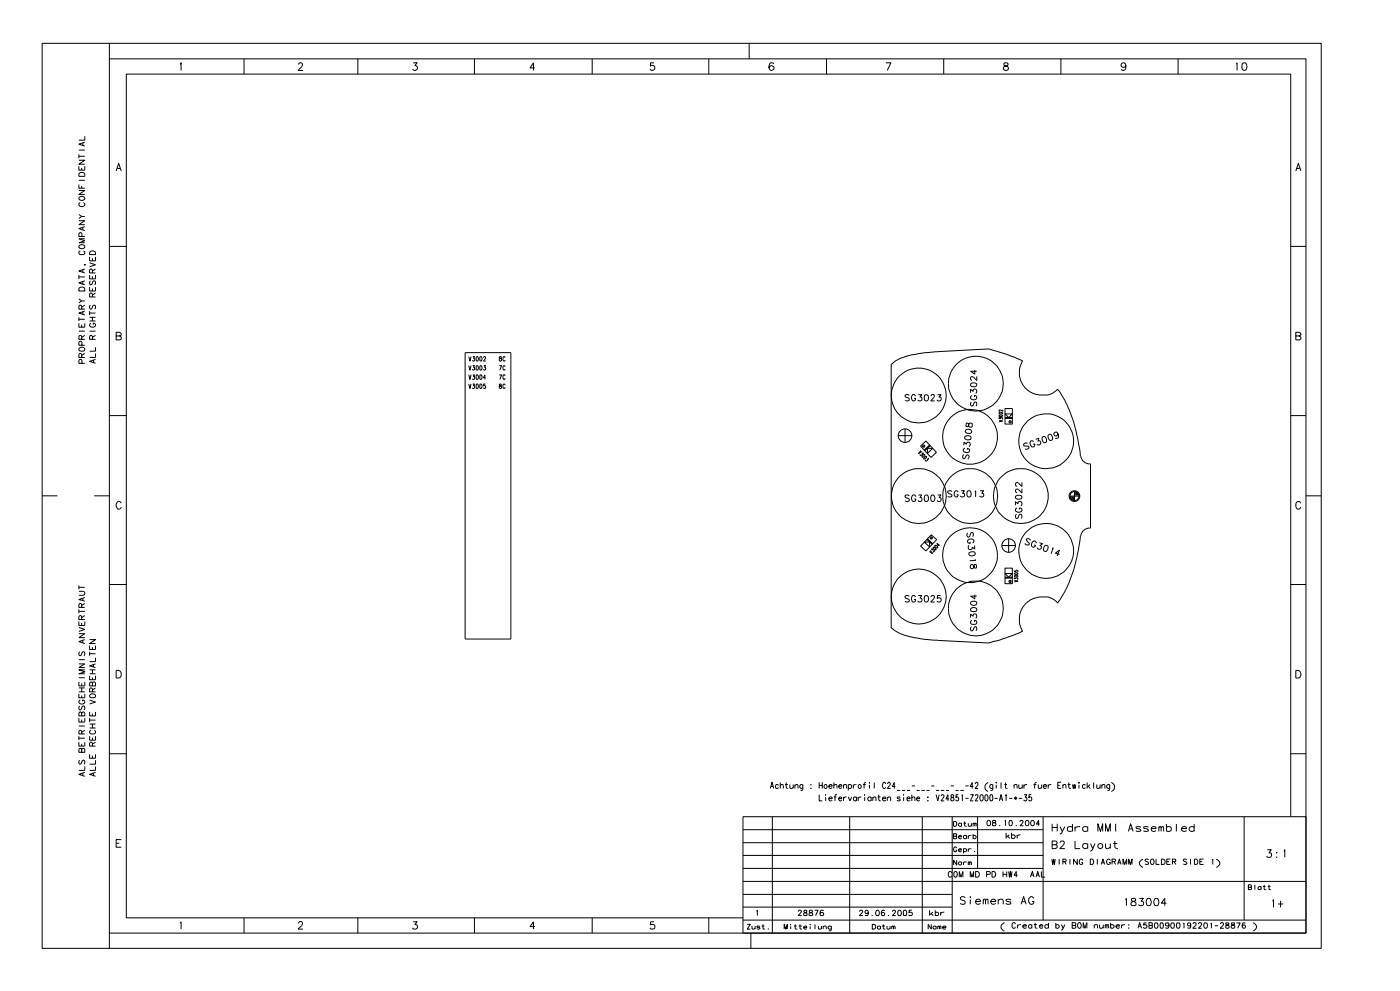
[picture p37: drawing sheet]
<svg xmlns="http://www.w3.org/2000/svg" width="420mm" height="297mm" viewBox="0 0 420 297" stroke-linecap="round" stroke-linejoin="round" font-family="sans-serif">
<g fill="none" stroke="#000" stroke-width=".3">
<path d="M12.6 13h383.6v271.3h-383.6zM32.8 17.6h358.8v262.1h-358.8zM32.8 13v4.6M54 19.2l.3-.4v2.3M73.2 17.6v4.6M89.4 19.3l.5-.5 .6 .1 .2 .3-.2 .8-1.1 1.1h1.5M107.3 17.6v4.6M123.9 18.8h1.2l-.7 .9a.75 .75 0 0 1 .6 1.1 .75 .75 0 0 1-1.3-.1M142.3 17.6v4.6M177.6 17.6v4.6M196.1 18.8h-1l-.1 1a.77 .77 0 0 1 1.2 0 .77 .77 0 0 1-.1 1.2 .77 .77 0 0 1-1.2-.3M212.5 17.6v4.6"/>
<path d="M224.6 13v4.6M232 19.2l-.2-.3a.78 .78 0 0 0-1.1 .3 1.11 1.11 0 0 0-.2 1.2 1.11 1.11 0 0 0 .9 .7 .76 .76 0 0 0 .7-.8 .76 .76 0 0 0-.8-.7 .76 .76 0 0 0-.7 .7M247.8 17.6v4.6M265.6 18.8h1.6l-1.1 2.3M283 17.6v4.6M301.1 18.9v.7l.6 .2a.64 .64 0 0 1 .7 .6 .64 .64 0 0 1-.5 .7l-.9-.2a.56 .56 0 0 1 .2-1l.9-.3 .2-.4a.86 .86 0 0 0-1.2-.3zM318.1 17.6v4.6M337.6 19.6a.72 .72 0 0 1-1 .6 .72 .72 0 0 1-.3-1.2 .72 .72 0 0 1 1.2 .2l.1 .4a1.09 1.09 0 0 1-.7 1.5l-.7-.3M353.3 17.6v4.6M370.7 19.2l.3-.4v2.3M372.7 18.9a.71 .71 0 0 1 1 .3 1.17 1.17 0 0 1-.6 1.9l-.6-.4-.1-.9zM160.4 20.3h-1.5l1.1-1.5v2.3"/>
<path d="M23.7 57.1h1.7l-1.7 1.2h1.7M23.7 55.3v1.1h1.7M23.7 49.8v1.2h1.7v-1.2M23.7 48h1.7l-1.7 1.2h1.7M23.7 46.3v1.1M23.7 54h1.7M23.7 46.8h1.7M23.7 45h1.7M23.7 59.2a.87 .87 0 0 1 1.1-.4 .87 .87 0 0 1 .5 1 .89 .89 0 0 1-1 .3 .89 .89 0 0 1-.6-.9zM23.7 52a.99 .99 0 0 1 1.7 .3v.6h-1.7zM24.5 50.3v.7M24.5 55.7v.7"/>
<path d="M24.8 42.9v.6M25.4 42.6l-1.7 .6 1.7 .6M25.4 40.8v1.2h-1.7M34.8 51.3l.8-2.3 .8 2.3M35.2 50.5h.9M388.6 51.3l.7-2.3 .8 2.3M388.8 50.5h.9M23.7 66.2h1.7l-1.7 1.1h1.7M23.7 64.3l.8 .6M23.7 73.7a.87 .87 0 0 1 1.1-.4 .87 .87 0 0 1 .5 1 .89 .89 0 0 1-1 .3 .89 .89 0 0 1-.6-.9zM24.1 75.2l-.4 .4v.5l.4 .2h.9l.3-.2 .1-.5-.4-.4M24.1 60.7a.61 .61 0 0 0-.4 .7 .61 .61 0 0 0 .6 .5h.5a.61 .61 0 0 0 .6-.5 .61 .61 0 0 0-.4-.7"/>
<path d="M24.5 64.9h.9M24.5 64.9l-.8 .6M24.6 70.9l-.1-.9-.5-.3-.3 .4v.8h1.7M24.8 68.2v.7M25.3 79.4h.5M25.4 67.9l-1.7 .6 1.7 .6M25.4 71.6h-1.7l1.7 .6-1.7 .6h1.7M26.9 77v1.2h1.7v-1.2M26.9 78.8l1.7 .6-1.7 .6M27 75.6a.95 .95 0 0 1 1.1-.3 .95 .95 0 0 1 .5 1h-1.7zM27.7 77.4v.8M32.8 73.9h5.1"/>
<path d="M387 73.9h4.6M23.7 96.9v1.2h1.7v-1.2M23.7 82.4v1.2M23.7 95.1v1.1M23.7 99.3h1.7M23.7 95.7h1.7M23.7 89.6l.8 .6M23.7 83h1.7M23.7 86.4a.99 .99 0 0 1 1.7 .2v.6h-1.7zM24.5 92.7l-.1-1.1h-.6l-.1 1.1h1.7M24.5 97.3v.8M24.5 90.2h.9"/>
<path d="M24.5 90.2l-.8 .6M24.8 80.8v.8M24.8 84.4v.8M24.8 93.5v.8M25.4 93.2l-1.7 .6 1.7 .6M25.4 84.2l-1.7 .6 1.7 .6M25.4 80.6l-1.7 .6 1.7 .6M25.4 91.5l-.9 .6M26.9 86v1.2h1.7v-1.2M26.9 82.4v1.2h1.7v-1.2M26.9 93.2v1.2M26.9 99.3h1.7"/>
<path d="M26.9 95.1h1.7M26.9 96.2h1.7M26.9 93.8h1.7M27.1 91.5l-.2 .4 .2 .8 .4-.2 .6-1h.3l.2 .4-.2 .8M27.1 84.2l-.2 .4 .2 .8 .4-.2 .6-1h.3l.2 .4-.2 .8M27.3 96.9a.61 .61 0 0 0-.4 .7 .61 .61 0 0 0 .6 .5h.5a.6 .6 0 0 0 .7-.6 .6 .6 0 0 0-.7-.6v.4M27.7 89l-.1-1-.6-.1-.1 1.1h1.7M27.7 81.8l-.1-1-.6-.1-.1 1.1h1.7M27.7 82.8v.8M27.7 86.5v.7M27.7 95.1v1.1M28.6 87.8l-.9 .6"/>
<path d="M28.6 80.6l-.9 .6M23.7 104.4a.87 .87 0 0 1 1.1-.4 .87 .87 0 0 1 .5 1 .89 .89 0 0 1-1 .3 .89 .89 0 0 1-.6-.9zM24.5 107.1l-.1-1-.6-.1-.1 1.1h1.7M24.5 101.7l-.1-1-.6-.1-.1 1.1h1.7M24.6 108.9l-.1-1-.7-.1-.1 1.1h1.7M24.6 103.5l-.1-1-.7-.1-.1 1.1h1.7M25.4 105.9l-.9 .6M25.4 100.5l-.9 .6M27.7 101.7l-.1-1-.6-.1-.1 1.1h1.7M28.1 108v.7M28.6 107.7l-1.7 .6 1.7 .6M28.6 104.1v1.2h-1.7"/>
<path d="M28.6 105.9v1.2h-1.7M28.6 100.5l-.9 .6M34.8 100.7h1l.5 .3v.7l-.5 .2h-1v-2.3h1l.5 .3v.6l-.5 .2M139.5 105.7h13.7v85.8h-13.7zM140.6 106.9l.3 1.3 .4-1.3M140.6 109.6l.3 1.3 .4-1.3M140.6 112.3l.3 1.4 .4-1.4M140.6 115.1l.3 1.3 .4-1.3M141.8 106.9h.5l-.3 .5 .4 .4-.3 .4-.4-.2M141.8 109.6h.5l-.3 .5a.39 .39 0 0 1 .3 .6 .39 .39 0 0 1-.6 0M141.8 112.4h.5l-.3 .5a.37 .37 0 0 1 .3 .5 .37 .37 0 0 1-.6 .1M141.8 115.1h.5l-.3 .5h.2a.44 .44 0 0 1 .1 .6 .44 .44 0 0 1-.5 .2l-.1-.2"/>
<path d="M142.9 107l.1-.1a.65 .65 0 0 1 .5 .7 .65 .65 0 0 1-.6 .5zM142.9 109.7l.1-.1a.65 .65 0 0 1 .5 .7 .65 .65 0 0 1-.6 .6zM142.9 112.4h.1a.65 .65 0 0 1 .5 .7 .65 .65 0 0 1-.6 .6zM142.9 115.2l.1-.1a.65 .65 0 0 1 .5 .7 .65 .65 0 0 1-.6 .6zM144 107l.1-.1a.65 .65 0 0 1 .5 .7 .65 .65 0 0 1-.6 .5zM144 109.7l.1-.1a.65 .65 0 0 1 .5 .7 .65 .65 0 0 1-.6 .6zM144 112.4h.1a.65 .65 0 0 1 .5 .7 .65 .65 0 0 1-.6 .6zM144 115.2l.1-.1a.65 .65 0 0 1 .5 .7 .65 .65 0 0 1-.6 .6zM145 107.2l.2-.3 .4 .1v.4l-.6 .8h.7M145.1 109.6h.5l-.3 .5a.39 .39 0 0 1 .3 .6 .39 .39 0 0 1-.6 0M145.6 115.1h-.5l-.1 .6 .2-.2a.43 .43 0 0 1 .4 .6 .43 .43 0 0 1-.6 .2v-.1M145.7 113.2h-.7l.4-.8v1.3"/>
<path d="M149.7 107v.2a.58 .58 0 0 1 .6 .4 .58 .58 0 0 1-.2 .6l-.4-.1v-.5l.6-.3v-.3zM149.7 109.6h.7l-.5 1.3M149.7 112.4h.7l-.5 1.3M149.8 115.2v.3a.52 .52 0 0 1 .5 .4 .52 .52 0 0 1-.2 .5l-.4-.1v-.4l.6-.4v-.3zM151.5 107.2l-.3-.3-.4 .3v.7l.3 .3 .4-.3M151.5 109.9l-.3-.3-.4 .3 .1 .9 .3 .1 .3-.3M151.5 112.6l-.3-.3-.4 .3 .2 1.1h.2l.3-.3M151.5 115.4l-.3-.3-.4 .3 .2 1h.2l.3-.3M272.7 118.6a.75 .75 0 0 0-1.3 0l.2 .4 1.1 .6-.2 .5-.7 .1-.4-.3M274.5 118.7a.61 .61 0 0 0-.7-.5 .61 .61 0 0 0-.5 .8v.4a.62 .62 0 0 0 .6 .8 .62 .62 0 0 0 .6-.8h-.4M275.4 118.3h1l-.5 .7a.62 .62 0 0 1 .6 .7 .62 .62 0 0 1-.9 .5l-.4-.4M277.4 118.4l.3-.1a.9 .9 0 0 1 .7 1 .9 .9 0 0 1-1 .8l-.3-.8z"/>
<path d="M279.2 118.7l.3-.5h.4l.3 .4-1.1 1.6h1.2M281.1 118.3h1l-.6 .7a.62 .62 0 0 1 .7 .7 .62 .62 0 0 1-.8 .5l-.4-.4M291 117.7v-1l.8 .6 .1-.5a.65 .65 0 0 1 1 .1 .65 .65 0 0 1-.3 1M291.1 115l.8-.2a.76 .76 0 0 1 1 .6 1.03 1.03 0 0 1-1 .5 1.03 1.03 0 0 1-.9-.6zM291.5 118.6a.65 .65 0 0 0-.5 .7 .65 .65 0 0 0 .7 .5h.5a.64 .64 0 0 0 .7-.6 .64 .64 0 0 0-.7-.6v.4M292.3 110.9v1.2l-1.3-.8h1.9M292.9 112.8v1.3l-.9-1-.6-.2-.4 .3v.5l.5 .3M388.6 100.7h.9l.6 .4a.61 .61 0 0 1-.6 .8h-.9v-2.3h.9l.4 .3 .2 .4-.6 .4M32.8 124.6h5.1M269.4 130.6h4.1M271.4 128.6v4M276 133.7l1.7-1.5 3.1 3.4-1.6 1.5z"/>
<path d="M276.1 135l-.7 .9 1.1-.6M276.6 135.6l.3 .3-.4 .1a.32 .32 0 0 1-.2 .5 .32 .32 0 0 1-.4-.2l.1-.1M276.6 136.5l.5-.3a.59 .59 0 0 1 0 .6 .59 .59 0 0 1-.6 .2zM277.1 137.3l.6-.5h.1a.56 .56 0 0 1-.2 .6 .56 .56 0 0 1-.6 0zM278.2 134.4h1.5l-1.6 1.5zM278.2 137.3l.3 .2-.4 .2a.32 .32 0 0 1-.2 .4 .32 .32 0 0 1-.4-.1l.1-.1M278.8 133.4l-1.7 1.5M278.8 133.5l-1.6 1.5M278.9 133.6l-1.6 1.5M289 136.3a.62 .62 0 0 0-.4 .7 .62 .62 0 0 0 .6 .4l.6-1a.51 .51 0 0 1 .8 .4l-.4 .8M289 133.5l.1-1 .7 .6a.63 .63 0 0 1 1-.4 .63 .63 0 0 1-.3 1.1M289.3 134.4a.6 .6 0 0 0-.5 .7 .6 .6 0 0 0 .7 .5l.4 .1a.64 .64 0 0 0 .8-.6 .64 .64 0 0 0-.6-.7l-.1 .4"/>
<path d="M289.4 130.8l.8-.2a.91 .91 0 0 1 1 .7 1.03 1.03 0 0 1-1.1 .5 1.03 1.03 0 0 1-.9-.8zM289.6 128.9l.8-.3a.87 .87 0 0 1 1 .9l-.2 .2a1.45 1.45 0 0 1-1.7-.1zM289.8 126.9l-.1 .9h.6l.6-1 .6 .2v1h-.8l-.3-1.1zM291.3 120.5l-.3 .4 .3 .8 .6-.3 .5-.9h.2l.3 .4-.3 .8M299.6 125.6v-.4l.4 .2v-.2h.5l.2 .2-.3 .3M299.6 124.5l.8-.1 .3 .3-1 .1zM299.6 123.7a.56 .56 0 0 1 .6-.2 .56 .56 0 0 1 .4 .5l-.9 .1zM299.6 125.9l1.1 .3-1.1 .2M300.7 122.8v.5l-1-.4-.1 .3 .2 .1M301.4 122.5h2.2v4.6h-2.2zM301.4 124.1h2.2l-1.1 1.1zM301.4 125.4h2.2"/>
<path d="M301.4 125.2h2.2M301.4 125.3h2.2M308.1 132.9l-.2-.1a.67 .67 0 0 0-1 .7l1.6 .4v.5l-.3 .2h-.8M310 132.4l-.4-.3a.95 .95 0 0 0-.8 .9 .95 .95 0 0 0 .8 1l.5-.1 .2-.6-.1-.3-.4 .2M310.6 131.7l.9-.4-.2 .9a.66 .66 0 0 1 .8 .8 .66 .66 0 0 1-1.2 .2M312.7 130.9l.5-.1a1.46 1.46 0 0 1 .6 1.6l-.3 .2a1.04 1.04 0 0 1-.9-.6 1.04 1.04 0 0 1 .1-1.1zM314.3 130.4l.3-.2a.96 .96 0 0 1 1 .7 .96 .96 0 0 1-.4 1.1l-.6-.1-.2-.5zM317.2 129.9a.62 .62 0 0 1-.2 .7 .62 .62 0 0 1-.7 0 .6 .6 0 0 1 0-1 .6 .6 0 0 1 .9 .3 .96 .96 0 0 1-.1 1.4l-.5 .1-.1-.1M324 136.7a44.8 44.8 0 0 0-5.2-17.5l-1.6-2.5-1.6 1.2-1.4 .5h-2.5a6.9 6.9 0 0 1-6-5.8l.1-2.7 .8-1.8-5-2-5.2-1.5-14.3 .8a41.8 41.8 0 0 0-12.5 2.2l-2.4 1.6v79a13.9 13.9 0 0 0 8.2 3.1l4.6 .6 16.4 .8 5.2-1.5 5-2-.8-2.1-.1-2.2a6.8 6.8 0 0 1 6.1-6l3 .2 1.5 .8 .9 .8 .6-.8 2.2-3.9 1.9-5.1 1.5-6 .6-4.3M324.1 136.7a2.73 2.73 0 0 0 2.9 2.4v19.2a2.73 2.73 0 0 0-2.9 2.3M387 124.6h4.6M12.6 148.6h4.6"/>
<path d="M28.2 148.6h4.6M36.4 150.8a.79 .79 0 0 0-1-.5 .79 .79 0 0 0-.6 .9v.6l.4 .7a.72 .72 0 0 0 1.2-.5M272.7 148.7a.73 .73 0 0 0-1.3 0l.2 .4 1.1 .6v.4l-.5 .2-.8-.2M274.6 148.9a.65 .65 0 0 0-.8-.5 .65 .65 0 0 0-.5 .7 .76 .76 0 0 0 .2 1 .76 .76 0 0 0 1 0l.1-.6h-.4M275.4 148.4h1l-.5 .7a.62 .62 0 0 1 .5 1 .62 .62 0 0 1-1.1-.1M277.4 148.4a.97 .97 0 0 1 1.1 .7 .97 .97 0 0 1-.6 1.2l-.5-.1-.2-.2-.1-.8zM279.3 148.4h.3a1 1 0 0 1 .8 .9 1 1 0 0 1-.8 1l-.4-.3-.1-.5zM281.2 148.4h.9l-.5 .7a.62 .62 0 0 1 .5 1 .62 .62 0 0 1-1.1-.1M285.4 147.3l-.4-.2-.8 .2 .3 .6 .9 .5v.3l-.4 .3-.8-.3M287.3 147.5a.61 .61 0 0 0-.7-.4 .61 .61 0 0 0-.5 .7v.5a.6 .6 0 0 0 .6 .7 .6 .6 0 0 0 .6-.7h-.4M288.1 147.1h1.1l-.5 .8a.62 .62 0 0 1 .5 .9 .62 .62 0 0 1-1.1 .1l-.1-.3M290.2 159.7l-.2 .3a.64 .64 0 0 0 .5 1l.6-1.2 .6-.1a.78 .78 0 0 1-.1 1.1"/>
<path d="M290.2 147.2l.4-.1a.98 .98 0 0 1 .6 1 .98 .98 0 0 1-.8 .9 1.21 1.21 0 0 1-.2-1.8zM292.3 147.4l.3-.3v1.9M293.9 147.1h1l-.5 .8a.62 .62 0 0 1 .5 .9 .62 .62 0 0 1-1 .1l-.2-.3M304.5 151.4v-1l.8 .6a.62 .62 0 0 1 .7-.7 .62 .62 0 0 1 .4 .9l-.3 .4M304.6 148.7l.7-.3 .8 .1 .3 .6-.3 .4h-1.2l-.3-.1zM304.8 154.1l-.2 .3a.65 .65 0 0 0 .4 1l.8-1.3a.71 .71 0 0 1 .6 .5 .71 .71 0 0 1-.2 .8M305 152.3a.65 .65 0 0 0-.5 .7 .65 .65 0 0 0 .8 .5 .76 .76 0 0 0 1-.1 .76 .76 0 0 0-.1-1.1h-.5v.4M306.4 146.5v1.3l-.9-1a.55 .55 0 0 0-.9-.1 .55 .55 0 0 0 .1 .9l.3 .1M306.4 144.6v1.2l-1.1-1.1-.7 .1-.1 .6 .5 .3M320.7 148.7h3M321 148.8v.4M321.3 148.8v.8"/>
<path d="M321.6 148.8v1M321.9 148.8v1.3M322.2 147.2v2.9M322.4 147.3v1.2M322.8 147.4v1.1M323.1 147.7v.8M323.5 148.1v.4M390.1 150.8a.79 .79 0 0 0-.9-.5 .79 .79 0 0 0-.6 .9v.6a.77 .77 0 0 0 .6 .8 .77 .77 0 0 0 .9-.6M391.6 148.6h4.6M23.7 177.2h1.2l.5 .5-.2 .6-1.5 .1M23.7 175.5v1.1M23.7 176.1h1.7"/>
<path d="M24.8 179.3v.7M25.4 179.1l-1.7 .6 1.7 .5M32.8 175.2h5.1M272.7 178.8l-.6-.3-.7 .3 .2 .5 1.1 .6-.2 .5-.7 .1-.4-.3M274.5 178.9l-.2-.3a.83 .83 0 0 0-1 .4 .83 .83 0 0 0 .1 .9 .57 .57 0 0 0 .7 .5 .57 .57 0 0 0 .4-.7h-.4M275.4 178.5h1l-.5 .8h.2a.67 .67 0 0 1 .2 1 .67 .67 0 0 1-1.1-.2M277.1 162.5l1.7-.1v1.5zM277.4 178.6l.3-.1a1 1 0 0 1 .7 1 1 1 0 0 1-.7 1l-.5-.4-.1-.5zM277.9 161.7l1.6 1.5M278 161.6l1.6 1.5M278.1 161.5l1.6 1.4M279 165l.6 .9-.9-.6"/>
<path d="M279.2 164.7l.3-.2 .1 .4a.35 .35 0 0 1 .5 .1 .35 .35 0 0 1-.2 .5l-.1-.1M279.2 178.9l.3-.4h.4l.3 .3-.3 .7-.8 1h1.2M279.3 160.3l1.6 1.4-3.2 3.4-1.7-1.4zM279.9 164a.63 .63 0 0 1 .6 .9l-.6-.5zM280.4 163.4l.6 .3 .2 .4a.58 .58 0 0 1-.7 0 .58 .58 0 0 1-.1-.7zM281.6 163.2l-.3 .4-.3-.8 .7 .8M282.1 178.5h-1l-.1 .9a.68 .68 0 0 1 1.1-.1 .68 .68 0 0 1-.2 1 .68 .68 0 0 1-.9-.2M290.6 163.5l-.2 .3v.5a.61 .61 0 0 0 .7 .4 .61 .61 0 0 0 .4-.7l.8 .5-.1-1M290.6 165.7a1.45 1.45 0 0 1 1.7-.1l.2 .4a1.04 1.04 0 0 1-1 .7 1.04 1.04 0 0 1-1-.7zM290.9 162.4v.4a.65 .65 0 0 1-.8-.5 .65 .65 0 0 1 .7-.7h.7l.5 .3v.5l-.4 .4M291 169.4l.2-.1a.87 .87 0 0 1 1 .9l.6-.1v-.6l-.2-.3-.5 .2a.76 .76 0 0 1-.1 .8 .76 .76 0 0 1-.9 .2zM292.3 178.3v1.2l-1.3-.8h1.9"/>
<path d="M292.3 167.8l.3 .1-1.8 .2M300.4 163.5h4.1M301.4 170.3h2.2v4.6h-2.2zM301.4 171.9h2.2l-1.1 1.1zM301.4 173.3h2.2M301.4 173h2.2M301.4 173.2h2.2M302.5 161.4v4.2M304.2 173.9l1.1 .3-1.1 .2M304.2 173.6v-.3l.4 .1a.32 .32 0 0 1 .4-.2 .32 .32 0 0 1 .2 .5h-.1M304.2 172.7a.55 .55 0 0 1 .5-.3 .55 .55 0 0 1 .5 .4l-.8 .1zM304.2 171.9a.55 .55 0 0 1 .5-.3 .55 .55 0 0 1 .5 .5l-.8 .1z"/>
<path d="M304.2 171v.3l.5 .1v-.4a.34 .34 0 0 1 .4 0 .34 .34 0 0 1 .1 .4h-.1M309 162l-.1-.3a.75 .75 0 0 0-1.1-.1l.2 .6 .6 .6v.5h-.9l-.3-.5M310.8 162.8l-.3-.6a.92 .92 0 0 0-1.2 .7 .92 .92 0 0 0 .7 1.1l.5-.5-.4-.1M311.7 162.7l.9 .3-.7 .5 .2 .1a.63 .63 0 0 1-.2 1 .63 .63 0 0 1-.9-.5M313.3 163.6l.5-.2a.97 .97 0 0 1 .4 1.2 .97 .97 0 0 1-1 .6l-.3-.4zM315.5 164.5l.3-.3-.6 1.8M317.7 166.2l-1.2-.4 1.2-.9-.7 1.8M387 175.2h4.6M23.7 186.3v1.2h1.7v-1.2M23.7 182.7v1.1M23.7 199h1.7l-1.7 1.1h1.7M23.7 197.7h1.7"/>
<path d="M23.7 189.9h1.7l-1.7 1.2h1.7M23.7 188.1l1.7 .6-1.7 .6M23.7 183.2h1.7M23.9 195.4l-.2 .4 .2 .7 .4-.1 .6-1h.3l.2 .4-.2 .7M24.5 185.7l-.1-1-.6-.1-.1 1.1h1.7M24.5 182.1l-.1-1.1h-.6l-.1 1.1h1.7M24.5 186.7v.8M24.8 192v.6M25.4 191.7l-1.7 .6 1.7 .6M25.4 184.5l-.9 .6M25.4 180.9l-.9 .6M26.9 193.5v1.2h1.7v-1.2"/>
<path d="M26.9 191.7h1.7l-1.7 1.2h1.7M26.9 195.4v1.1M26.9 195.9h1.7M27.7 194v.7M28.1 199.2v.7M28.6 199l-1.7 .6 1.7 .5M28.6 197.1v1.2h-1.7M291 185.1v-1l.8 .6v-.4a.61 .61 0 0 1 .8-.2 .61 .61 0 0 1 .3 .8l-.3 .4M291.1 182.4a1.02 1.02 0 0 1 1-.3 1.02 1.02 0 0 1 .8 .7 1.03 1.03 0 0 1-1 .5 1.03 1.03 0 0 1-.9-.6zM291.1 180.5l.8-.3a.76 .76 0 0 1 1 .7 .98 .98 0 0 1-1 .6 .98 .98 0 0 1-.9-.8zM291.3 187.8l-.3 .5 .3 .8 .6-.3 .5-1a.72 .72 0 0 1 .5 .6 .72 .72 0 0 1-.3 .7M291.5 186l-.5 .4 .1 .5 .4 .2h1a.61 .61 0 0 0 .4-.7 .61 .61 0 0 0-.7-.4v.4"/>
<path d="M23.7 215.3v1.1h1.7v-1.1M23.7 208v1.2h1.7v-1.2M23.7 204.4v1.2h1.7v-1.2M23.7 217.6h1.7M23.7 206.2h1.7M23.7 207.4h1.7M23.7 203.1h1.7M23.9 211.6l-.2 .4 .2 .8 .4-.2 .6-1h.3l.2 .4-.2 .8M24.1 209.8a.61 .61 0 0 0-.4 .7 .61 .61 0 0 0 .6 .5h.5a.6 .6 0 0 0 .6-.6 .6 .6 0 0 0-.6-.6v.4M24.5 220l-.1-.9-.6-.1-.1 1h1.7M24.5 213.8l-.5-.4-.3 .4v.8h1.7v-.8l-.3-.4-.6 .4v.8M24.5 204.8v.8"/>
<path d="M24.5 206.2v1.2M24.5 208.5v.7M24.5 215.7v.7M25.4 200.8h-1.7l1.7 .6-1.7 .6h1.7M25.4 218.9l-.9 .6M26.9 213.4v1.2h1.7v-1.2M26.9 202.6v1.1h1.7v-1.1M26.9 217h1.7M26.9 218.2h1.7M26.9 215.3v1.1M26.9 215.8h1.7M26.9 209.8l1.7 .6-1.7 .6"/>
<path d="M26.9 200.8h1.7M26.9 202h1.7M27 208.3a.87 .87 0 0 1 1-.4 .87 .87 0 0 1 .6 1 .89 .89 0 0 1-1.1 .3 .89 .89 0 0 1-.5-.9zM27.3 218.9l-.4 .3 .1 .5 .3 .3h.9l.4-.3v-.5l-.4-.3M27.7 207.4l-.1-1-.6-.1-.1 1.1h1.7M27.7 204.8l-.2-.3h-.5l-.1 1.1h1.7v-.8l-.3-.4-.5 .2-.1 1M27.7 200.8v1.2M27.7 203.1v.6M27.7 213.9v.7M27.7 217v1.2M28.6 206.2l-.9 .6M34.8 200.9h.8a1.23 1.23 0 0 1 .8 1.2 1.23 1.23 0 0 1-.8 1.1h-.8z"/>
<path d="M388.6 200.9a1.27 1.27 0 0 1 1.4 .7 1.27 1.27 0 0 1-.3 1.5l-1.1 .1zM23.7 222.4v1.2h1.7v-1.2M23.7 220.7v1.2M23.7 221.3h1.7M23.9 227.9l-.2 .4 .2 .8 .4-.2 .6-1h.3l.2 .4-.2 .8M24.5 224.7l-.3-.4-.4 .1-.1 1.1h1.7v-.8l-.3-.4-.5 .2-.1 1M24.5 223v.6M24.8 231.8v.7M25.4 231.5l-1.7 .6 1.7 .6M25.4 229.7v1.2h-1.7M26.9 226.1v1.2h1.7v-1.2M26.9 220.7v1.2h1.7v-1.2"/>
<path d="M27.7 223.6l-.1-1-.6-.1-.1 1.1h1.7M27.7 221.1v.8M27.7 226.5v.8M28.1 231.8v.7M28.6 231.5l-1.7 .6 1.7 .6M28.6 229.7v1.2h-1.7M28.6 227.9v1.2h-1.7M28.6 222.4l-.9 .6M32.8 225.9h5.1M231 236.3l.5-1.8 .5 1.8M231.2 235.7h.6M233.5 235.4a.53 .53 0 0 0-.8 0 .53 .53 0 0 0 0 .7 .53 .53 0 0 0 .8 0"/>
<path d="M234 235.5l.4-.4 .4 .1 .1 1.1M234 234.6v1.7M235.4 235.1h.8M235.7 234.6v1.4l.6 .3M236.8 235.1l.1 1.1 .4 .1 .6-.3M237.9 235.1v1.2M238.4 235.5l.4-.4 .4 .1 .1 1.1M238.4 235.1v1.2M240.7 235.4a.53 .53 0 0 0-.7 0 .53 .53 0 0 0 0 .7 .53 .53 0 0 0 .7 0M240.7 235.1v1.7h-.6M243.2 235.1v.2zM243.2 236.2v.1z"/>
<path d="M245.6 238.2v1.9h1M245.6 235.4h1M245.6 234.5v1.8M246.6 234.5v1.8M247.4 235.1a.56 .56 0 0 1 .6 .6 .56 .56 0 0 1-.7 .5l-.2-.5zM247.5 238.3h.1M247.6 239v1.1M248.5 235.7h1a.57 .57 0 0 0-.6-.5 .57 .57 0 0 0-.5 .6 .57 .57 0 0 0 .5 .5l.6-.2M248.5 239.4h1a.57 .57 0 0 0-.6-.5 .57 .57 0 0 0-.5 .6 .57 .57 0 0 0 .5 .6l.6-.3M250 235.5l.5-.4 .4 .1 .1 1.1M250 234.6v1.7M250 238.9h.8"/>
<path d="M251 238.2l-.5 .1-.1 .2v1.6M251.5 235.7h.9a.47 .47 0 0 0-.4-.6 .47 .47 0 0 0-.5 .6l.1 .4 .3 .2 .5-.2M251.5 239.4h.9a.47 .47 0 0 0-.4-.5 .47 .47 0 0 0-.5 .5l.1 .4 .3 .3 .5-.3M252.9 235.5l.5-.4 .4 .1 .1 1.1M252.9 235.1v1.2M252.9 238.9v1.2M253.9 238.9l-.6 .1-.4 .4M254.4 235.4a.57 .57 0 0 1 .8-.1 .57 .57 0 0 1 0 .9 .57 .57 0 0 1-.8-.1M254.4 235.1v1.8M254.4 238.9l.5 1.2 .5-1.2M255.9 235.1v1.2M256.8 235.1l-.6 .1-.3 .5"/>
<path d="M256.8 239.1a.53 .53 0 0 0-.7 0 .53 .53 0 0 0 0 .8 .53 .53 0 0 0 .7-.1M256.8 238.9v1.2M257.3 238.9v1.2M257.7 235.1a.56 .56 0 0 1 .6 .6 .56 .56 0 0 1-.7 .5l-.3-.5zM258.3 238.9l-.6 .1-.4 .4M258.8 235.1h.8M259.3 238.2v.2zM259.3 239v1.1M259.7 234.6l-.6 .3v1.4M260.7 234.5v.2zM260.7 235.2v1.1M261.2 239.1a.57 .57 0 0 0-.8-.1 .57 .57 0 0 0 0 .9 .57 .57 0 0 0 .8-.1"/>
<path d="M261.2 238.9v1.2M261.7 239.2l.5-.3 .4 .1 .1 1.1M261.7 238.9v1.2M262.2 234.6v1.7M263.2 238.9h.8M263.5 238.2v1.5l.6 .4M264.6 239.4h.9a.47 .47 0 0 0-.4-.6 .47 .47 0 0 0-.5 .6l.1 .4 .3 .3 .5-.3M265.5 235l-.2-.5a.97 .97 0 0 0-.7 .9 .97 .97 0 0 0 .7 .9l.2-.4M266.1 239.2l.5-.3 .4 .1 .1 1.1M266.1 238.9v1.2M266.1 235l.3-.5h.3l.3 .4-.9 1.4h1M268.5 235.7h-.9l.6-1.1v1.7"/>
<path d="M269 236.9h.9M269.9 239.1l-.3-.2-.6 .2 .9 .5v.4l-.5 .1-.4-.3M270.5 236.9h.9M270.9 238.3h.1M271 239v1.1M272 239.4h.9l-.3-.5-.6 .2v.7l.3 .3 .6-.3M272 236.9h.9M273.4 239.2l.4-.3 .5 .1v1.1M273.4 235.6h.9M273.4 238.2v1.9M274.9 239.4h.9a.47 .47 0 0 0-.5-.5 .47 .47 0 0 0-.4 .5v.4l.4 .3 .5-.3M274.9 236.9h.9"/>
<path d="M276.3 236.9h1M277.8 236.9h1M278.2 238.8v.2zM278.2 239.9v.2v-.2M279.3 235.6h.9M280.7 236.9h.9M280.7 238.2l.5 1.9 .4-1.9M282.1 236.9h1.1M282.2 238.6v-.1a.43 .43 0 0 1 .6-.3 .43 .43 0 0 1 .2 .7l-.9 1.2h1.1M283.7 236.9h.9M284.6 239.5h-.9l.6-1.3v1.9M285.1 235.6h.9"/>
<path d="M285.2 238.3v.6a.66 .66 0 0 1 .7 .4 .66 .66 0 0 1-.2 .8 .56 .56 0 0 1-.6-.6 .56 .56 0 0 1 .7-.5l.1-.7zM286.5 236.9h1M287.4 238.2h-.7l-.1 .8a.52 .52 0 0 1 .8 .1 .52 .52 0 0 1-.1 .7 .52 .52 0 0 1-.8-.1M288 236.9h1M288.4 238.5l.2-.3v1.9M289.5 235.6h.9M289.5 239.3h.9M290.9 238.2h1l-1 1.9h1M291.9 235.7h-1l.6-1.1v1.7M292.5 235l.2-.5 .5 .2v.5l-.8 1.1h.9M292.5 238.6l.2-.4 .5 .2-.1 .8-.7 .9h.9M294.1 238.3l.1-.1a1.03 1.03 0 0 1 .6 .9 1.03 1.03 0 0 1-.6 1l-.4-.8z"/>
<path d="M295.5 238.3l.2-.1a1.03 1.03 0 0 1 .6 .9 1.03 1.03 0 0 1-.6 1l-.4-.4zM296.3 234.5a1.51 1.51 0 0 0-1 1.4 1.51 1.51 0 0 0 1 1.4M297 238.3h.5l.1 .2v1.2l-.3 .4-.3-.1-.2-.7zM297.7 235.4a.53 .53 0 0 0-.8 0 .53 .53 0 0 0 0 .7 .53 .53 0 0 0 .8 0M297.7 235.1l-.1 1.7h-.6M298.2 239.3h1M298.7 234.5v.2zM298.7 235.2v1.1M299.8 239.5h.6M300.2 234.6v1.7M301.2 235.1h.7M301.5 234.6v1.4l.1 .2 .5 .1"/>
<path d="M301.5 238.5l.2-.3v1.9M302.6 239.3h1M304.1 235.5l.4-.4 .4 .1 .1 1.1M304.1 235.1v1.2M304.1 239l.9 .5M304.6 238.7v1.1M305 239l-.9 .5M305.5 235.1l.1 1.1 .4 .1 .5-.3M305.5 239.3h1M306.5 235.1v1.2M307 235.1v1.2M307.1 238.2h.8l-.4 .8a.52 .52 0 0 1 .4 .7 .52 .52 0 0 1-.9 0"/>
<path d="M308 235.1l-.6 .1-.4 .5M309.2 238.2h-.6v.8a.52 .52 0 0 1 .7 .1 .52 .52 0 0 1-.1 .7 .52 .52 0 0 1-.7-.1M309.9 235.1h.9M310.8 234.6l-.6 .3v1.4M311.3 235.1l.1 1.1 .5 .1 .5-.3M312.4 235.1v1.2M312.9 235.7h.9a.47 .47 0 0 0-.5-.6 .47 .47 0 0 0-.4 .6l.3 .6 .6-.2M314.3 235.1v1.2M315.2 235.1l-.6 .1-.3 .5M317.2 235.4h.6M318.2 234.5h-1v1.8h1M318.7 235.5l.4-.4 .5 .1v1.1"/>
<path d="M318.7 235.1v1.2M320.2 235.1h.8M320.5 234.6v1.4l.6 .3M321.6 235.1l.2 1.2 .3-1.2 .3 1.2 .1-1.2M323.5 234.5v.2zM323.5 235.2v1.1M325.5 235.4a.53 .53 0 0 0-.8 0 .53 .53 0 0 0 0 .7 .53 .53 0 0 0 .8 0M326 234.6v1.7M326.3 235.7l.6 .6M326.8 235.1l-.8 .9M327.9 234.6v1.7M328.9 235.1l.1 1.1 .5 .1 .4-.3"/>
<path d="M329.9 235.1v1.2M330.4 235.5l.4-.4 .4 .1 .1 1.1M330.4 235.1v1.2M332.8 235.4a.53 .53 0 0 0-.8 0 .53 .53 0 0 0 0 .7 .53 .53 0 0 0 .8 0M332.8 235.1l-.1 1.7h-.6M333.3 234.5a1.51 1.51 0 0 1 .9 1.4 1.51 1.51 0 0 1-.9 1.4M387 225.9h4.6M34.8 252.8h1M36.4 251.7h-1.6v2.2h1.6M222.8 244.8h168.8v34.9h-168.8zM222.8 256.4h90M222.8 252.6h90"/>
<path d="M222.8 248.7h90M231.6 244.8v34.9M254.8 244.8v34.9M276.5 244.8v34.9M285.5 244.8v34.9M285.9 246.2h.6a.8 .8 0 0 1 .4 .8 .8 .8 0 0 1-.4 .7h-.6zM285.9 250.6l.9 .1v.6l-.3 .1h-.6v-1.5l.9 .1v.6h-.3M286.9 254.2a.47 .47 0 0 0-.6-.4 .47 .47 0 0 0-.4 .6v.4a.47 .47 0 0 0 .5 .5 .47 .47 0 0 0 .5-.5h-.4M286.9 257.8v1.5l-1-1.5v1.5M287.4 250.8l.9-.1a.5 .5 0 0 0-.7-.2 .5 .5 0 0 0 0 .8 .5 .5 0 0 0 .7-.2M287.4 254.8h.9a.47 .47 0 0 0-.6-.4 .47 .47 0 0 0-.3 .6 .47 .47 0 0 0 .7 .3l.2-.2M287.5 258.5l.6-.2 .2 .7a.49 .49 0 0 1-.7 .2 .49 .49 0 0 1-.1-.7z"/>
<path d="M288.3 246.9l-.7-.2a.49 .49 0 0 0-.1 .8 .49 .49 0 0 0 .8-.1M288.3 246.7v1M288.9 254.5a.51 .51 0 0 1 .8-.1 .51 .51 0 0 1 0 .8 .51 .51 0 0 1-.8-.1M288.9 246.7h.8M288.9 254.4v1.4M288.9 258.3v1M289.2 246.2v1.2l.6 .3M289.8 250.6l-.3-.2-.6 .2 .2 .7 .4 .1 .3-.3M289.8 258.3h-.6l-.3 .4M289.8 250.4v1M290.4 246.7v.9l.5 .1 .4-.3M290.4 258.6v-.3h.4v.3"/>
<path d="M290.4 250.4v1M290.4 254.4v.9M290.4 258.3v1M290.8 259.3l.1-1h.3l.1 1M291.3 250.4l-.6 .1-.3 .3M291.3 254.4l-.9 .1v.3M291.3 246.7v1M291.8 247l.1-.3h.3l.1 .3M291.8 250.6a.5 .5 0 0 1 .7-.1 .5 .5 0 0 1 0 .8 .5 .5 0 0 1-.7-.2M291.8 246.7v1M291.8 250v1.4M292.3 255.2h.1"/>
<path d="M292.3 247.7l.1-1h.3v1M293.1 244.8v15.5M296.2 246a.73 .73 0 0 1 .9 .7 .73 .73 0 0 1-.9 .7l-.3-.6zM297.7 246v.5l.9 .3v.6h-1v-.6l1-.5-.3-.4zM299.7 240.1l.5-1.9 .5 1.9M299.7 247.4h.1M301.3 246.2l.2-.3v1.6M301.7 249.6v1.7M302.1 250.6l.7 .7M302.6 250.2l-.9 .8M302.7 246a.79 .79 0 0 1 .9 .5 .79 .79 0 0 1-.5 1l-.5-.2zM303.3 250.5a.6 .6 0 0 1 .9-.2 .6 .6 0 0 1 0 .9 .6 .6 0 0 1-.9-.1"/>
<path d="M303.3 249.6v1.7M304.7 247.4h.1M305 250.2v1.1M305.8 246.3l.4-.4 .5 .2-.1 .6-.8 .8h1.1M306 250.2l-1 .4M307.7 246a.73 .73 0 0 1 .9 .7 .73 .73 0 0 1-.9 .7l-.2-.6zM309.3 246a.73 .73 0 0 1 .9 .7 .73 .73 0 0 1-.9 .7l-.2-.6zM311.8 247h-1l.6-1.1v1.6M312.8 244.8v31M315.4 257.5l.3 1.6 .2-1.6 .3 1.6 .2-1.6M315.5 253.2h.9a.61 .61 0 0 1 .6 .7l-.6 .5h-.9v-2.3l1.3 .1 .2 .5-.2 .4-.4 .1M315.5 248h1.5"/>
<path d="M315.5 246.9v2.3M317 246.9v2.3M317.6 257.5v1.6M317.9 252.6l.4-.5 .7 .1 .1 .3-.2 .8-1.1 1.1h1.5M317.9 247.8l.6 1.4M318.7 258.3l.9-.1v-.5l-.9-.2v1.6M319.2 258.3l.5 .8M319.3 247.8l-.9 1.9-.6 .3M320.8 257.5v1.6M321.6 248a.82 .82 0 0 0-1.2-.1 .82 .82 0 0 0 0 1.2l.7 .1 .5-.3M321.6 247v2.2M322.4 247.8v1.4"/>
<path d="M322.4 252.1v2.3h1.5M323 257.5v1.6l-1.1-1.6v1.6M323.9 247.8a1.41 1.41 0 0 0-1.5 .6M324.6 257.9a.52 .52 0 0 0-.6-.4 .52 .52 0 0 0-.4 .6l.3 .9 .7-.1v-.4h-.3M326.2 248a.82 .82 0 0 0-1.3-.1 .82 .82 0 0 0 .1 1.2l.7 .1 .5-.3M326.2 253.2a.83 .83 0 0 0-1.3-.2 .83 .83 0 0 0 0 1.2 .83 .83 0 0 0 1.3-.2M326.2 247.8v1.4M326.2 252.8v1.6M326.9 257.5a.85 .85 0 0 1 1 .6 .85 .85 0 0 1-.5 1h-.5zM327 252.8l.7 1.6M328.4 252.8l-.9 2-.6 .3M329 257.5v1.6"/>
<path d="M329.2 249.2v-2.3l.8 2.3 .7-2.3v2.3M330.2 259.1l.5-1.6 .5 1.6M330.4 258.6h.7M331.5 249.2v-2.3l.8 2.3 .6-2.3v2.3M331.5 252.8l.1 1.4a.96 .96 0 0 0 1.3-.3M332.9 257.9a.56 .56 0 0 0-.6-.4 .56 .56 0 0 0-.5 .6v.4a.55 .55 0 0 0 .6 .6 .55 .55 0 0 0 .5-.6h-.4M332.9 252.8v1.6M333.4 258.3l1-.1 .1-.4-.4-.3h-.7v1.6M333.8 252.8h1.3M334 258.3l.5 .8M334.3 252.1v1.8l.9 .5M334.5 246.9v2.3"/>
<path d="M335.1 259.1l.5-1.6 .6 1.6M335.3 258.6h.7M336.7 259.1v-1.6l.6 1.6 .5-1.6v1.6M338.4 249.2l.6-2.3 .8 2.3M338.4 259.1v-1.6l.5 1.6 .6-1.6v1.6M338.6 248.4h.9M342.1 248l-.5-.2h-.9v.5l1 .1 .4 .5-.5 .3-1-.3M342.8 257.5l-.4 .2a1.18 1.18 0 0 0-.7 1.2 1.18 1.18 0 0 0 1.1 1.1M344.4 248l-.5-.2h-.9v.5l.9 .1 .5 .5-.5 .3-1-.3M344.4 257.8l-.4-.3-.6 .3 .2 .4 .7 .2 .1 .5-.4 .2-.6-.2M345.2 248.4h1.5a.78 .78 0 0 0-1.1-.6 .78 .78 0 0 0-.4 1.1 .78 .78 0 0 0 1.2 .2l.3-.2M345.2 257.6l.2-.1a.77 .77 0 0 1 .7 .9 .77 .77 0 0 1-.9 .6l-.2-.5z"/>
<path d="M346.7 257.5v1.6h1M347.5 248.2l.3-.4h.2l.2 .4M347.5 247.8v1.4M348.2 249.2v-1l.3-.4h.4v1.4M348.3 257.5a.86 .86 0 0 1 1 .4 .86 .86 0 0 1-.3 1.1l-.7 .1zM349.8 248a.79 .79 0 0 1 1.2-.1 .79 .79 0 0 1-.1 1.2l-.7 .1-.4-.3M349.8 247v2.2M349.9 258.3h.6M351 257.5h-1.1v1.6h1.1M351.6 258.3l.9-.1v-.6l-.9-.1v1.6M352.1 258.3l.5 .8M352.7 247v2.2"/>
<path d="M354.3 248.4h1.5a.78 .78 0 0 0-1.1-.6 .78 .78 0 0 0-.3 1.1 .78 .78 0 0 0 1.1 .2l.3-.2M355.9 257.8l-.4-.3-.5 .1v.5l.6 .2 .3 .6-.4 .2-.6-.2M357 257.5v1.6M358.1 248a.84 .84 0 0 0-1.3-.1 .84 .84 0 0 0 0 1.2 .84 .84 0 0 0 1.3-.2M358.1 247v2.2M358.2 257.5a.85 .85 0 0 1 1 .6 .85 .85 0 0 1-.5 1h-.5zM359.8 258.3h.7M360.9 257.5h-1.1v1.6h1.1M363.5 257.8l.2-.3v1.6M364.7 257.5l.3 .2a1.18 1.18 0 0 1 .8 1.2 1.18 1.18 0 0 1-1.1 1.1M373.1 244.8v31M380 254.7h1.2l-.7 .9a.72 .72 0 0 1 .8 .7 .72 .72 0 0 1-.6 .8 .72 .72 0 0 1-.9-.5"/>
<path d="M382.8 255.5v.2zM382.8 256.8v.2zM385 255.1l.3-.4v2.3M387 244.8v-222.6h-349.1v252.9h184.9M32.8 279.7v4.6M54 276.7l.3-.4v2.2M73.2 275.1v4.6M89.4 276.8l.3-.4a.67 .67 0 0 1 1 .1 .67 .67 0 0 1-.2 1l-1.1 1h1.5M107.3 275.1v4.6M123.9 276.3h1.2l-.7 .8a.74 .74 0 0 1 .8 .7 .74 .74 0 0 1-.6 .8 .74 .74 0 0 1-.9-.5M142.3 275.1v4.6M160.4 277.7h-1.5l1.1-1.4v2.2"/>
<path d="M177.6 275.1v4.6M196.1 276.3h-1l-.1 .9a.78 .78 0 0 1 1.2 0 .78 .78 0 0 1-.1 1.1 .78 .78 0 0 1-1.2-.2M212.5 275.1v4.6M222.8 275.8h168.7M222.8 264.2h168.8M222.8 271.9h62.7M222.8 268.1h62.7M222.8 260.3h90M224.1 277.1h.9l-.9 1.4h.9M225.2 279.7v4.6M225.5 277.6l.1 .8 .4 .1 .4-.3M226.4 277.6v.9"/>
<path d="M226.9 273.2l.2-.4v1.6M227.9 277.7h-.9v.2l.8 .2 .1 .2-.4 .2-.6-.2M228.4 277.6h.8M228.8 277.1v1.1l.6 .3M230.3 278.4h.1M235.1 278.5v-1.4l.6 1.4 .4-1.4v1.4M237 277.1h.1M237.1 277.7v.8M238.1 277.6h.8M238.4 277.1v1.1l.6 .3M239.4 273.2l.3-.4h.4l.2 .4-1 1.2h1.1M239.6 277.6h.8"/>
<path d="M239.9 277.1v1.1l.6 .3M241 278h.9a.48 .48 0 0 0-.6-.4 .48 .48 0 0 0-.3 .7 .48 .48 0 0 0 .8 .1l.1-.1M241.2 272.9v.5l.6 .2 .1 .8h-.7l-.2-.2 .2-.6 .7-.2v-.5zM242.8 272.9v.5l.6 .2 .3 .3-.2 .5h-.7l-.2-.2 .3-.6 .7-.4-.1-.3zM242.9 277.1h.1M242.9 277.7v.8M244.3 272.8h1l-.8 1.6M244.4 277.1v1.4M245.4 277.6l.1 .8 .4 .1 .4-.3M246.3 277.6v.9M246.8 277.8l.5-.2 .4 .1 .1 .8M246.8 277.6v.9"/>
<path d="M246.9 273.1l-.1-.2a.84 .84 0 0 0-1 .5 .84 .84 0 0 0 .4 1h.5a.53 .53 0 0 0 0-.8 .53 .53 0 0 0-.8 .3M249.3 277.7a.53 .53 0 0 0-.7-.2 .53 .53 0 0 0-.3 .7 .53 .53 0 0 0 .6 .3l.4-.2M249.3 277.6l-.1 1.2-.7 .1M257.8 273.2a.44 .44 0 0 1 .5-.4 .44 .44 0 0 1 .3 .6l-.9 1h1.1M260.4 273.4a.51 .51 0 0 1-.7 .4 .51 .51 0 0 1-.2-.8 .51 .51 0 0 1 .8 .1l.1 .7-.3 .6-.7-.1M261.5 274.3h.1M261.6 277.1h.5a.75 .75 0 0 1 .5 .7 .75 .75 0 0 1-.5 .7h-.5zM262.8 272.9a.83 .83 0 0 1 1 .5 .83 .83 0 0 1-.4 1h-.6l-.1-.2-.1-.6zM264 277.7a.51 .51 0 0 0-.7-.1 .51 .51 0 0 0 0 .8 .51 .51 0 0 0 .7-.1M264 277.6v.9M264.5 277.6h.9M264.9 277.1v1.1l.6 .3"/>
<path d="M265.2 273.1l-.1-.2a.83 .83 0 0 0-.9 .5 .83 .83 0 0 0 .3 1h.5a.5 .5 0 0 0 0-.8 .5 .5 0 0 0-.7 .3M266 277.6l.1 .8 .4 .1 .4-.3M266.4 274.3h.1M266.9 277.6v.9M267.4 277.8l.3-.2 .2 .2M267.4 277.6v.9M267.7 273.2l.2-.4 .5 .1-.1 .8-.7 .7h1M267.9 278.5l.2-.9 .3 .2v.7M269.4 272.9a.83 .83 0 0 1 1 .5 .83 .83 0 0 1-.4 1h-.6l-.1-.2-.1-.6zM271 272.9a.83 .83 0 0 1 1 .5 .83 .83 0 0 1-.4 1h-.6l-.1-.2zM273.4 272.8h-.7l-.1 .8a.57 .57 0 0 1 .8 0 .57 .57 0 0 1-.1 .8h-.6l-.2-.2M278.8 272.8v1.6"/>
<path d="M279.2 273.8l.7 .6M279.3 277.1v1.4l-1-1.4v1.4M279.8 273.4l-1 .8M280.4 273.6a.57 .57 0 0 1 .9 0 .57 .57 0 0 1-.1 .8l-.8-.1M280.4 272.8v1.6M280.7 277.7a.51 .51 0 0 0-.8-.1 .51 .51 0 0 0 0 .8 .51 .51 0 0 0 .8-.1M280.7 277.6v.9M281.2 277.8l.3-.2 .2 .2M281.2 277.6v.9M281.7 278.5l.2-.9 .2 .1v.8M282.1 273.4v1M282.6 278h1.1a.51 .51 0 0 0-.7-.5 .51 .51 0 0 0-.3 .8 .51 .51 0 0 0 .8 .1l.2-.1"/>
<path d="M283.2 273.4l-1 .2-.1 .2M285.4 261.6a.56 .56 0 0 0-.6-.4 .56 .56 0 0 0-.5 .6v.4a.56 .56 0 0 0 .5 .7 .56 .56 0 0 0 .6-.4M286.4 261.2a.86 .86 0 0 1 .7 .9 .86 .86 0 0 1-.7 .8l-.4-.4v-.9zM287.6 262.9v-1.7l.5 1.7 .6-1.7v1.7M289.4 269.1a.8 .8 0 0 0-.8-.4 .8 .8 0 0 0-.6 .6l.4 .5 .8 .2 .2 .7a.89 .89 0 0 1-1.4 0M290.9 268.8v.2zM290.9 262.9v-1.7l.6 1.7 .5-1.7v1.7M290.9 269.6v1.4M292.6 261.2h.5a.93 .93 0 0 1 .6 .9 .93 .93 0 0 1-.6 .8h-.5zM292.6 270.2h1.4a.78 .78 0 0 0-1.1-.6 .78 .78 0 0 0-.3 1.2 .78 .78 0 0 0 1.1 .2l.3-.3M294.8 269.9l.3-.4h.2l.2 .4M294.8 269.5v1.5"/>
<path d="M295.5 271v-1.1l.4-.4 .3 .1 .1 1.4M295.9 262.1h.9l.1-.7-1-.2v1.7M297 270.2h1.6a.78 .78 0 0 0-1.1-.6 .78 .78 0 0 0-.4 1.2 .78 .78 0 0 0 1.2 .2l.3-.3M297.5 261.2h.6a.93 .93 0 0 1 .5 .9 .93 .93 0 0 1-.5 .8h-.6zM299.3 269.9a1.11 1.11 0 0 1 1.4-.3l.1 1.4M299.3 269.5v1.5M300.8 262.1h1.1M300.8 261.2v1.7M301.2 276.5a1.3 1.3 0 0 0-1 1.3 1.3 1.3 0 0 0 1 1.3M301.9 261.2v1.7M302.5 261.2l.2 1.7 .3-1.7 .2 1.7 .3-1.7M303.1 269.9l-.6-.4-.7 .1-.2 .3 .4 .3 1 .2 .1 .2-.1 .4h-.8l-.6-.3"/>
<path d="M304.5 277l-.3-.5h-.4l-.3 .5v.8l.3 .4h.5l.2-.4M305.1 277.1v1.1M305.2 262.3h-1.1l.6-1.1v1.7M306.2 277.1l-.7 .1-.4 .4M306.2 271l.7-2.2 .8 2.2M306.4 270.3h1.1M306.7 277.6l1.1-.1a.59 .59 0 0 0-.9-.2 .59 .59 0 0 0 0 .9 .59 .59 0 0 0 .9-.2M309 262.9l.6-1.7 .5 1.7M309.2 262.3h.7M309.4 277.4a.56 .56 0 0 0-.8-.1 .56 .56 0 0 0 0 .8 .56 .56 0 0 0 .8-.1M309.4 277.1v1.1M310 269.3a.79 .79 0 0 0-.9-.5 .79 .79 0 0 0-.6 .8v.6a.77 .77 0 0 0 .7 .9 .77 .77 0 0 0 .8-.9h-.5"/>
<path d="M310 277.1h.9M310.4 276.6l.1 1.6h.6M310.7 262.9l.5-1.7 .5 1.7M310.8 262.3h.7M311.7 277.6h1a.56 .56 0 0 0-.9-.3 .56 .56 0 0 0 0 .9 .56 .56 0 0 0 .9-.2M312.3 261.2v1.7h1.1M314.4 277.4a.6 .6 0 0 0-.9-.2 .6 .6 0 0 0 0 1 .6 .6 0 0 0 .9-.2M314.4 276.6v1.6M316.6 277.4a.56 .56 0 0 1 .8-.1 .56 .56 0 0 1 0 .8 .56 .56 0 0 1-.8-.1M316.6 276.6v1.6M318.3 277.1l.5 1.1M319.3 277.1l-.7 1.5-.4 .2"/>
<path d="M321.5 277.4l1 .1 .1 .4-.4 .3h-.7v-1.7l1 .2 .1 .4-.4 .3M323.5 276.5a.86 .86 0 0 1 .7 .9 .86 .86 0 0 1-.7 .8 1.04 1.04 0 0 1 0-1.7zM324.8 278.2v-1.7l.5 1.7 .6-1.7v1.7M328.1 277.5l.4-.4 .5 .1 .1 1M328.1 277.1v1.1M329.7 277.1l.1 1.1h.5l.5-.3M330.8 277.1v1.1M331.4 277.5l.2-.4 .3 .4M331.4 277.1v1.1M331.9 278.2v-.7l.3-.4 .2 .1v1M333 277.4a.6 .6 0 0 1 .9-.2 .6 .6 0 0 1 0 1 .6 .6 0 0 1-.9-.2M333 276.6v1.6"/>
<path d="M334.6 277.6l1.1-.1a.59 .59 0 0 0-.9-.2 .59 .59 0 0 0 0 .9 .59 .59 0 0 0 .9-.2M336.3 277.1v1.1M337.3 277.1l-.6 .1-.4 .4M337.4 269.7l.4-.4v2.2M338.4 277.1v.2zM338.4 278.1v.1zM339.4 269.4v.6l.6 .2a.72 .72 0 0 1 .6 1.1l-1.2 .1a.9 .9 0 0 1 0-1.1 .9 .9 0 0 1 1-.3l.2-.4a.86 .86 0 0 0-1.2-.2zM341.2 278.2l.5-1.7 .6 1.7M341.4 277.7h.7M341.7 269.3h1.1l-.6 .8a.75 .75 0 0 1 .6 1.1 .75 .75 0 0 1-1.2 .1l-.2-.2M343.8 276.6h-.8l-.1 .7a.58 .58 0 0 1 .9 0 .58 .58 0 0 1-.1 .9 .58 .58 0 0 1-.9-.3M344 269.4a.71 .71 0 0 1 1 .3 1.26 1.26 0 0 1-.5 1.8l-.5-.1a1.66 1.66 0 0 1 0-2z"/>
<path d="M344.5 277.4l1 .1 .1 .4-.4 .3h-.7v-1.7l1 .1v.7l-.3 .1M346.3 269.4a.71 .71 0 0 1 1 .3 1.26 1.26 0 0 1-.5 1.8l-.5-.1a1.66 1.66 0 0 1 0-2zM346.4 276.6h.6a.83 .83 0 0 1 .3 1 .83 .83 0 0 1-.9 .6l-.3-.7zM348 276.6h.7l.2 .7-.2 .9h-.7l-.2-.7zM349.8 270.7h-1.5l1-1.4v2.2M350.5 277.1a.53 .53 0 0 1-.8 .4 .53 .53 0 0 1 0-.9h.6a.84 .84 0 0 1 .3 1.1 .84 .84 0 0 1-1 .5l-.1-.2M351.3 276.6h.6a.83 .83 0 0 1 .3 1 .83 .83 0 0 1-.9 .6l-.2-.7zM353 276.6h.6a.83 .83 0 0 1 .3 1 .83 .83 0 0 1-.9 .6l-.3-.7zM354.8 276.9l.2-.3v1.6M357.1 277.1a.5 .5 0 0 1-.8 .4 .5 .5 0 0 1 0-.9h.5a.83 .83 0 0 1 .3 1 .83 .83 0 0 1-.9 .6l-.1-.2M357.7 277a.46 .46 0 0 1 .6-.5 .46 .46 0 0 1 .3 .7l-.9 1h1.1M359.4 277l.3-.5 .5 .2-.1 .8-.7 .7h1"/>
<path d="M361.2 276.6h.6a.83 .83 0 0 1 .3 1 .83 .83 0 0 1-.9 .6l-.2-.7zM363 276.9l.2-.3v1.6M364.3 277.5h1M366 277a.46 .46 0 0 1 .5-.5 .46 .46 0 0 1 .3 .7l-.9 1h1.1M367.7 276.6v.5l.9 .6-.4 .5-.6-.1v-.6l.7-.3 .2-.4zM369.3 276.6v.5l1 .6a.57 .57 0 0 1-.5 .5 .57 .57 0 0 1-.6-.3l.1-.4 .9-.5-.1-.4zM370.8 276.6h1.1l-.8 1.6M373.4 276.8l-.7-.2-.2 .7a.66 .66 0 0 0 .6 .9 .51 .51 0 0 0 .2-.8 .51 .51 0 0 0-.8 .3M374.3 266h.8l.1 .6h-.9v-1.4l.9 .2 .1 .2-.4 .4M375.8 276.5a1.3 1.3 0 0 1 1 1.3 1.3 1.3 0 0 1-1 1.3M376.3 265.2v1.4M378.1 266a.49 .49 0 0 0-.7-.1 .49 .49 0 0 0 .1 .7l.6-.1"/>
<path d="M378.1 265.7v.9M378.7 265.7h.8M379.1 265.2l.1 1.4h.5M380.2 265.7h.7M380.5 265.2l.1 1.4h.5M381.5 270.1l.4-.4v2.3M383.2 271h1.6M384 270v2"/>
<circle cx="275.5" cy="118.6" r="8.2"/>
<circle cx="292.6" cy="115" r="8.2"/>
<circle cx="271.4" cy="130.6" r="2.03"/>
<circle cx="277" cy="133.7" r=".08"/>
<circle cx="277" cy="133.7" r=".34"/>
<circle cx="290.9" cy="130.9" r="8.2"/>
<circle cx="302.9" cy="126.4" r=".08"/>
<circle cx="302.9" cy="126.4" r=".34"/>
<circle cx="313.7" cy="132.3" r="8.2"/>
<circle cx="275.5" cy="148.7" r="8.2"/>
<circle cx="290.9" cy="148.7" r="8.2"/>
<circle cx="306.1" cy="148.7" r="8.2"/>
<circle cx="322.2" cy="148.7" r="1.35"/>
<circle cx="322.2" cy="148.7" r="1.61"/>
<circle cx="275.5" cy="178.8" r="8.2"/>
<circle cx="279.3" cy="161.2" r=".08"/>
<circle cx="279.3" cy="161.2" r=".34"/>
<circle cx="290.9" cy="166.4" r="8.2"/>
<circle cx="302.5" cy="163.5" r="2.03"/>
<circle cx="302.9" cy="174.3" r=".08"/>
<circle cx="302.9" cy="174.3" r=".34"/>
<circle cx="313.7" cy="165.1" r="8.2"/>
<circle cx="292.6" cy="182.4" r="8.2"/>
<circle cx="329.9" cy="253.6" r=".73"/>
</g>
</svg>
